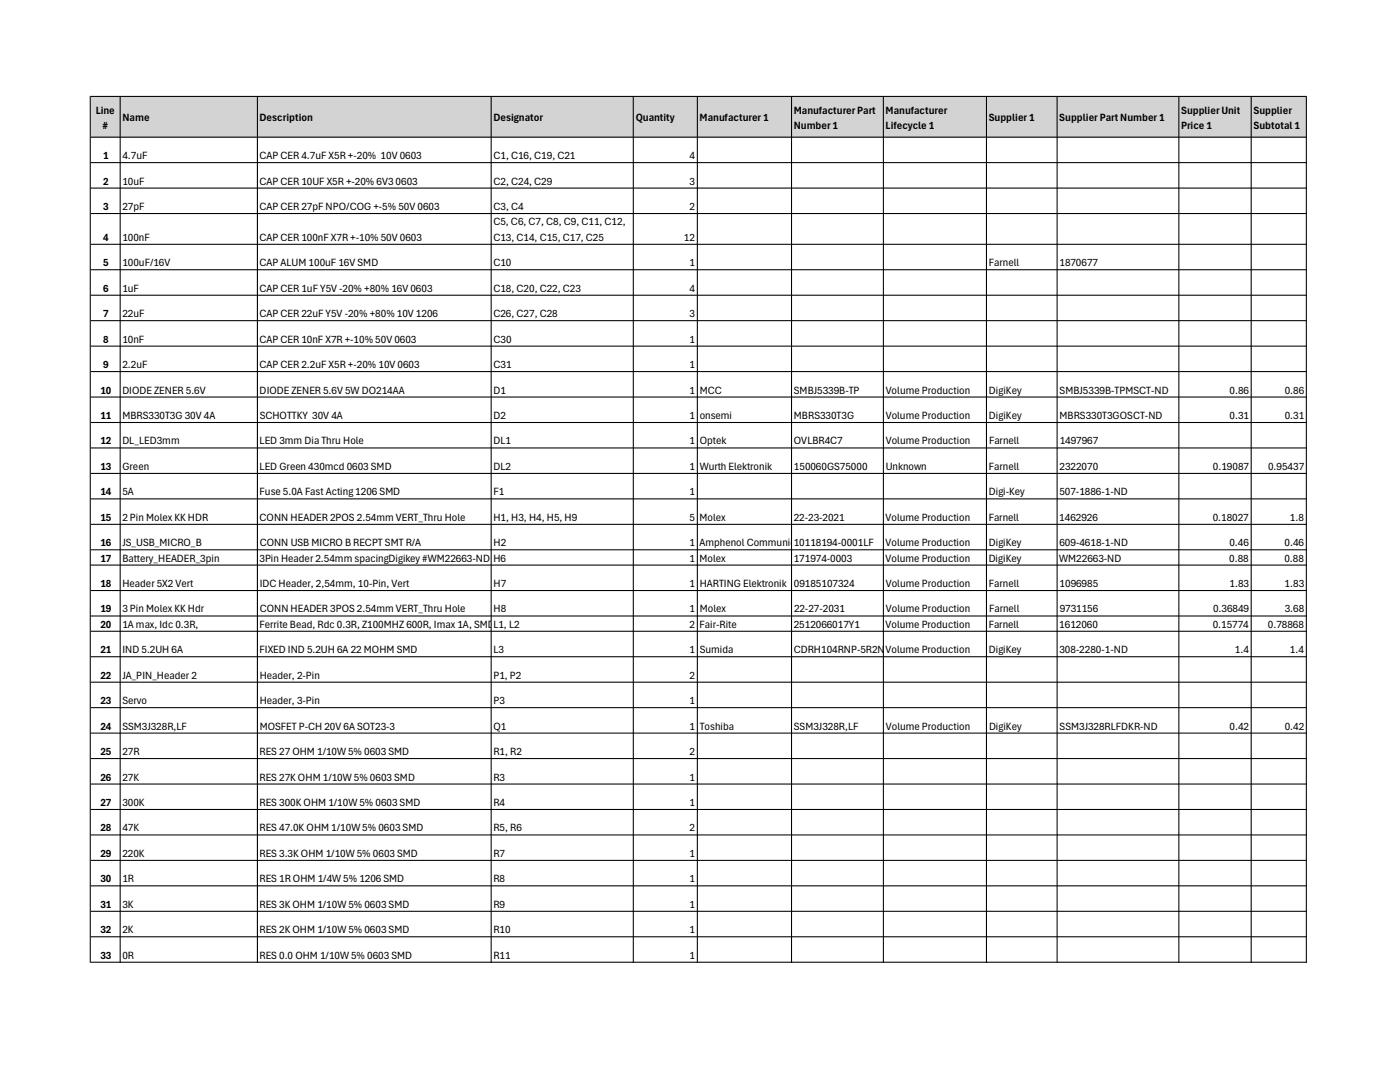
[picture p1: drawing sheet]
<svg xmlns="http://www.w3.org/2000/svg" width="279mm" height="216mm" viewBox="0 0 279 216" stroke-linecap="round" stroke-linejoin="round" font-family="sans-serif">
<defs><g id="words">
<g font-size="2.2">
<text x="19.1" y="22.6">Line</text>
<text x="158.4" y="22.6">Manufacturer Part</text>
<text x="176.7" y="22.6">Manufacturer</text>
<text x="235.7" y="22.6">Supplier Unit</text>
<text x="250.1" y="22.6">Supplier</text>
<text x="20.4" y="25.7">#</text>
<text x="24.4" y="24.1">Name</text>
<text x="51.8" y="24.1">Description</text>
<text x="98.5" y="24.1">Designator</text>
<text x="126.9" y="24.1">Quantity</text>
<text x="139.6" y="24.2">Manufacturer 1</text>
<text x="158.4" y="25.7">Number 1</text>
<text x="176.7" y="25.7">Lifecycle 1</text>
<text x="197.3" y="24.1">Supplier 1</text>
<text x="211.4" y="24.2">Supplier Part Number 1</text>
<text x="235.7" y="25.7">Price 1</text>
<text x="250.1" y="25.7">Subtotal 1</text>
<text x="20.6" y="31.8">1</text>
<text x="24.4" y="31.8">4.7uF</text>
<text x="51.8" y="31.8">CAP CER 4.7uF X5R +-20% 10V 0603</text>
<text x="98.5" y="31.8">C1, C16, C19, C21</text>
<text x="137.6" y="31.8">4</text>
<text x="20.6" y="36.8">2</text>
<text x="20.6" y="41.9">3</text>
<text x="24.4" y="36.8">10uF</text>
<text x="24.4" y="41.9">27pF</text>
<text x="51.8" y="36.8">CAP CER 10UF X5R +-20% 6V3 0603</text>
<text x="51.8" y="41.9">CAP CER 27pF NPO/COG +-5% 50V 0603</text>
<text x="98.5" y="36.8">C2, C24, C29</text>
<text x="98.5" y="41.9">C3, C4</text>
<text x="137.6" y="41.9">2</text>
<text x="137.6" y="36.8">3</text>
<text x="98.5" y="45">C5, C6, C7, C8, C9, C11, C12,</text>
<text x="20.6" y="48">4</text>
<text x="20.6" y="53.1">5</text>
<text x="24.4" y="48">100nF</text>
<text x="24.4" y="53.1">100uF/16V</text>
<text x="51.8" y="53.1">CAP ALUM 100uF 16V SMD</text>
<text x="51.8" y="48">CAP CER 100nF X7R +-10% 50V 0603</text>
<text x="98.5" y="48">C13, C14, C15, C17, C25</text>
<text x="98.5" y="53.1">C10</text>
<text x="136.5" y="48">12</text>
<text x="137.6" y="53.1">1</text>
<text x="197.3" y="53.1">Farnell</text>
<text x="211.4" y="53.1">1870677</text>
<text x="20.6" y="58.2">6</text>
<text x="24.4" y="58.2">1uF</text>
<text x="51.8" y="58.2">CAP CER 1uF Y5V -20% +80% 16V 0603</text>
<text x="98.5" y="58.2">C18, C20, C22, C23</text>
<text x="137.6" y="58.2">4</text>
<text x="20.6" y="63.3">7</text>
<text x="24.4" y="63.3">22uF</text>
<text x="51.8" y="63.3">CAP CER 22uF Y5V -20% +80% 10V 1206</text>
<text x="98.5" y="63.3">C26, C27, C28</text>
<text x="137.6" y="63.3">3</text>
<text x="20.6" y="68.4">8</text>
<text x="24.4" y="68.4">10nF</text>
<text x="51.8" y="68.4">CAP CER 10nF X7R +-10% 50V 0603</text>
<text x="98.5" y="68.4">C30</text>
<text x="137.6" y="68.4">1</text>
<text x="20.6" y="73.4">9</text>
<text x="24.4" y="73.4">2.2uF</text>
<text x="51.8" y="73.4">CAP CER 2.2uF X5R +-20% 10V 0603</text>
<text x="98.5" y="73.4">C31</text>
<text x="137.6" y="73.4">1</text>
<text x="20" y="78.5">10</text>
<text x="20" y="83.6">11</text>
<text x="24.4" y="78.5">DIODE ZENER 5.6V</text>
<text x="24.4" y="83.6">MBRS330T3G 30V 4A</text>
<text x="51.8" y="78.5">DIODE ZENER 5.6V 5W DO214AA</text>
<text x="51.8" y="83.6">SCHOTTKY 30V 4A</text>
<text x="98.5" y="78.5">D1</text>
<text x="98.5" y="83.6">D2</text>
<text x="137.6" y="83.6">1 onsemi</text>
<text x="137.6" y="78.5">1 MCC</text>
<text x="158.4" y="78.5">SMBJ5339B-TP</text>
<text x="158.5" y="83.6">MBRS330T3G</text>
<text x="176.8" y="78.5">Volume Production</text>
<text x="176.8" y="83.6">Volume Production</text>
<text x="197.4" y="83.6">DigiKey</text>
<text x="197.4" y="78.5">DigiKey</text>
<text x="211.5" y="83.6">MBRS330T3GOSCT-ND</text>
<text x="211.5" y="78.5">SMBJ5339B-TPMSCT-ND</text>
<text x="245.4" y="83.6">0.31</text>
<text x="245.4" y="78.5">0.86</text>
<text x="256.4" y="83.6">0.31</text>
<text x="256.4" y="78.5">0.86</text>
<text x="20" y="88.7">12</text>
<text x="24.4" y="88.7">DL_LED3mm</text>
<text x="51.8" y="88.7">LED 3mm Dia Thru Hole</text>
<text x="98.5" y="88.7">DL1</text>
<text x="137.6" y="88.7">1 Optek</text>
<text x="158.4" y="88.7">OVLBR4C7</text>
<text x="176.8" y="88.7">Volume Production</text>
<text x="197.4" y="88.7">Farnell</text>
<text x="211.5" y="88.7">1497967</text>
<text x="20" y="93.8">13</text>
<text x="24.4" y="93.8">Green</text>
<text x="51.8" y="93.8">LED Green 430mcd 0603 SMD</text>
<text x="98.5" y="93.8">DL2</text>
<text x="137.6" y="93.8">1 Wurth Elektronik</text>
<text x="158.5" y="93.8">150060GS75000</text>
<text x="176.8" y="93.8">Unknown</text>
<text x="197.4" y="93.8">Farnell</text>
<text x="211.5" y="93.8">2322070</text>
<text x="242.1" y="93.8">0.19087</text>
<text x="253.1" y="93.8">0.95437</text>
<text x="20" y="98.8">14</text>
<text x="24.4" y="98.8">5A</text>
<text x="51.8" y="98.8">Fuse 5.0A Fast Acting 1206 SMD</text>
<text x="98.5" y="98.8">F1</text>
<text x="137.6" y="98.8">1</text>
<text x="197.3" y="98.8">Digi-Key</text>
<text x="211.4" y="98.8">507-1886-1-ND</text>
<text x="20" y="103.9">15</text>
<text x="24.4" y="103.9">2 Pin Molex KK HDR</text>
<text x="51.8" y="103.9">CONN HEADER 2POS 2.54mm VERT_Thru Hole</text>
<text x="98.5" y="103.9">H1, H3, H4, H5, H9</text>
<text x="137.6" y="103.9">5</text>
<text x="139.6" y="103.9">Molex</text>
<text x="158.4" y="103.9">22-23-2021</text>
<text x="176.7" y="103.9">Volume Production</text>
<text x="197.3" y="103.9">Farnell</text>
<text x="211.4" y="103.9">1462926</text>
<text x="242" y="103.9">0.18027</text>
<text x="257.4" y="103.9">1.8</text>
<text x="20" y="109">16</text>
<text x="20" y="112.1">17</text>
<text x="24.4" y="109">JS_USB_MICRO_B</text>
<text x="24.4" y="112.1">Battery_HEADER_3pin</text>
<text x="51.8" y="112.1">3Pin Header 2.54mm spacingDigikey #WM22663-ND</text>
<text x="51.8" y="109">CONN USB MICRO B RECPT SMT R/A</text>
<text x="98.5" y="112.1">H6</text>
<text x="98.5" y="109">H2</text>
<text x="137.6" y="112.1">1</text>
<text x="137.6" y="109">1</text>
<text x="139.6" y="109">Amphenol Communications Solutions</text>
<text x="139.6" y="112.1">Molex</text>
<text x="158.4" y="109">10118194-0001LF</text>
<text x="158.4" y="112.1">171974-0003</text>
<text x="176.7" y="112.1">Volume Production</text>
<text x="176.7" y="109">Volume Production</text>
<text x="197.3" y="112.1">DigiKey</text>
<text x="197.3" y="109">DigiKey</text>
<text x="211.4" y="112.1">WM22663-ND</text>
<text x="211.4" y="109">609-4618-1-ND</text>
<text x="245.3" y="112.1">0.88</text>
<text x="245.3" y="109">0.46</text>
<text x="256.3" y="112.1">0.88</text>
<text x="256.3" y="109">0.46</text>
<text x="20" y="117.1">18</text>
<text x="24.4" y="117.1">Header 5X2 Vert</text>
<text x="51.8" y="117.1">IDC Header, 2,54mm, 10-Pin, Vert</text>
<text x="98.5" y="117.1">H7</text>
<text x="137.6" y="117.1">1 HARTING Elektronik 09185107324</text>
<text x="176.8" y="117.1">Volume Production</text>
<text x="197.4" y="117.1">Farnell</text>
<text x="211.5" y="117.1">1096985</text>
<text x="245.4" y="117.1">1.83</text>
<text x="256.4" y="117.1">1.83</text>
<text x="20" y="122.2">19</text>
<text x="20" y="125.3">20</text>
<text x="24.4" y="122.2">3 Pin Molex KK Hdr</text>
<text x="24.4" y="125.3">1A max, Idc 0.3R,</text>
<text x="51.8" y="125.3">Ferrite Bead, Rdc 0.3R, Z100MHZ 600R, Imax 1A, SMD 1206</text>
<text x="51.8" y="122.2">CONN HEADER 3POS 2.54mm VERT_Thru Hole</text>
<text x="98.5" y="125.3">L1, L2</text>
<text x="98.5" y="122.2">H8</text>
<text x="137.6" y="125.3">2</text>
<text x="137.6" y="122.2">1 Molex</text>
<text x="139.6" y="125.3">Fair-Rite</text>
<text x="158.4" y="125.3">2512066017Y1</text>
<text x="158.5" y="122.2">22-27-2031</text>
<text x="176.7" y="125.3">Volume Production</text>
<text x="176.8" y="122.2">Volume Production</text>
<text x="197.3" y="125.3">Farnell</text>
<text x="197.4" y="122.2">Farnell</text>
<text x="211.4" y="125.3">1612060</text>
<text x="211.5" y="122.2">9731156</text>
<text x="242" y="125.3">0.15774</text>
<text x="242.1" y="122.2">0.36849</text>
<text x="253" y="125.3">0.78868</text>
<text x="256.4" y="122.2">3.68</text>
<text x="20" y="130.3">21</text>
<text x="24.4" y="130.3">IND 5.2UH 6A</text>
<text x="51.8" y="130.3">FIXED IND 5.2UH 6A 22 MOHM SMD</text>
<text x="98.5" y="130.3">L3</text>
<text x="137.6" y="130.3">1 Sumida</text>
<text x="158.4" y="130.3">CDRH104RNP-5R2NC</text>
<text x="176.7" y="130.3">Volume Production</text>
<text x="197.3" y="130.3">DigiKey</text>
<text x="211.4" y="130.3">308-2280-1-ND</text>
<text x="246.4" y="130.3">1.4</text>
<text x="257.4" y="130.3">1.4</text>
<text x="20" y="135.4">22</text>
<text x="24.4" y="135.4">JA_PIN_Header 2</text>
<text x="51.8" y="135.4">Header, 2-Pin</text>
<text x="98.5" y="135.4">P1, P2</text>
<text x="137.6" y="135.4">2</text>
<text x="20" y="140.5">23</text>
<text x="24.4" y="140.5">Servo</text>
<text x="51.8" y="140.5">Header, 3-Pin</text>
<text x="98.5" y="140.5">P3</text>
<text x="137.6" y="140.5">1</text>
<text x="20" y="145.6">24</text>
<text x="24.4" y="145.6">SSM3J328R,LF</text>
<text x="51.8" y="145.6">MOSFET P-CH 20V 6A SOT23-3</text>
<text x="98.5" y="145.6">Q1</text>
<text x="137.6" y="145.6">1 Toshiba</text>
<text x="158.4" y="145.6">SSM3J328R,LF</text>
<text x="176.8" y="145.6">Volume Production</text>
<text x="197.4" y="145.6">DigiKey</text>
<text x="211.5" y="145.6">SSM3J328RLFDKR-ND</text>
<text x="245.4" y="145.6">0.42</text>
<text x="256.4" y="145.6">0.42</text>
<text x="20" y="150.7">25</text>
<text x="20" y="155.7">26</text>
<text x="24.4" y="150.7">27R</text>
<text x="24.4" y="155.7">27K</text>
<text x="51.8" y="150.7">RES 27 OHM 1/10W 5% 0603 SMD</text>
<text x="51.8" y="155.7">RES 27K OHM 1/10W 5% 0603 SMD</text>
<text x="98.5" y="155.7">R3</text>
<text x="98.5" y="150.7">R1, R2</text>
<text x="137.6" y="150.7">2</text>
<text x="137.6" y="155.7">1</text>
<text x="20" y="160.8">27</text>
<text x="24.4" y="160.8">300K</text>
<text x="51.8" y="160.8">RES 300K OHM 1/10W 5% 0603 SMD</text>
<text x="98.5" y="160.8">R4</text>
<text x="137.6" y="160.8">1</text>
<text x="20" y="165.9">28</text>
<text x="24.4" y="165.9">47K</text>
<text x="51.8" y="165.9">RES 47.0K OHM 1/10W 5% 0603 SMD</text>
<text x="98.5" y="165.9">R5, R6</text>
<text x="137.6" y="165.9">2</text>
<text x="20" y="171">29</text>
<text x="24.4" y="171">220K</text>
<text x="51.8" y="171">RES 3.3K OHM 1/10W 5% 0603 SMD</text>
<text x="98.5" y="171">R7</text>
<text x="137.6" y="171">1</text>
<text x="20" y="176.1">30</text>
<text x="24.4" y="176.1">1R</text>
<text x="51.8" y="176.1">RES 1R OHM 1/4W 5% 1206 SMD</text>
<text x="98.5" y="176.1">R8</text>
<text x="137.6" y="176.1">1</text>
<text x="20" y="181.1">31</text>
<text x="24.4" y="181.1">3K</text>
<text x="51.8" y="181.1">RES 3K OHM 1/10W 5% 0603 SMD</text>
<text x="98.5" y="181.1">R9</text>
<text x="137.6" y="181.1">1</text>
<text x="20" y="186.2">32</text>
<text x="20" y="191.3">33</text>
<text x="24.4" y="186.2">2K</text>
<text x="24.4" y="191.3">0R</text>
<text x="51.8" y="186.2">RES 2K OHM 1/10W 5% 0603 SMD</text>
<text x="51.8" y="191.3">RES 0.0 OHM 1/10W 5% 0603 SMD</text>
<text x="98.5" y="186.2">R10</text>
<text x="98.5" y="191.3">R11</text>
<text x="137.6" y="186.2">1</text>
<text x="137.6" y="191.3">1</text>
</g>
</g></defs>
<path d="M18.2 19.4h242.5v8h-242.5z" fill="#d3d3d3"/>
<g fill="#000">
<path d="M17.9 19.1h.2v173h-.2zM23.9 19.3h.2v172.8h-.2zM51.3 19.3h.2v172.8h-.2zM97.9 19.3h.2v172.8h-.2zM126.3 19.3h.2v172.8h-.2zM139.1 19.3h.2v172.8h-.2zM157.9 19.3h.2v172.8h-.2zM176.2 19.3h.2v172.8h-.2zM196.8 19.3h.2v172.8h-.2zM210.9 19.3h.2v172.8h-.2zM235.2 19.3h.2v172.8h-.2zM249.6 19.3h.2v172.8h-.2zM260.6 19.3h.2v172.8h-.2z" fill-rule="evenodd"/>
<path d="M18.1 19.1h242.7v.2h-242.7zM18.1 27.3h242.7v.2h-242.7zM18.1 32.3h242.7v.3h-242.7zM18.1 37.4h242.7v.2h-242.7zM18.1 42.5h242.7v.2h-242.7zM18.1 48.6h242.7v.3h-242.7zM18.1 53.7h242.7v.2h-242.7zM18.1 58.8h242.7v.2h-242.7zM18.1 63.9h242.7v.2h-242.7zM18.1 69h242.7v.2h-242.7zM18.1 74h242.7v.3h-242.7zM18.1 79.1h242.7v.2h-242.7zM18.1 84.2h242.7v.2h-242.7zM18.1 89.3h242.7v.2h-242.7zM18.1 94.4h242.7v.2h-242.7zM18.1 99.4h242.7v.3h-242.7zM18.1 104.5h242.7v.2h-242.7zM18.1 109.6h242.7v.2h-242.7zM18.1 112.6h242.7v.3h-242.7zM18.1 117.7h242.7v.2h-242.7zM18.1 122.8h242.7v.2h-242.7zM18.1 125.9h242.7v.2h-242.7zM18.1 130.9h242.7v.2h-242.7zM18.1 136h242.7v.2h-242.7zM18.1 141.1h242.7v.2h-242.7zM18.1 146.2h242.7v.2h-242.7zM18.1 151.3h242.7v.2h-242.7zM18.1 156.3h242.7v.2h-242.7zM18.1 161.4h242.7v.2h-242.7zM18.1 166.5h242.7v.2h-242.7zM18.1 171.6h242.7v.2h-242.7zM18.1 176.7h242.7v.2h-242.7zM18.1 181.7h242.7v.2h-242.7zM18.1 186.8h242.7v.2h-242.7zM18.1 191.9h242.7v.2h-242.7z" fill-rule="evenodd"/>
</g>
<use href="#words"/>
</svg>
